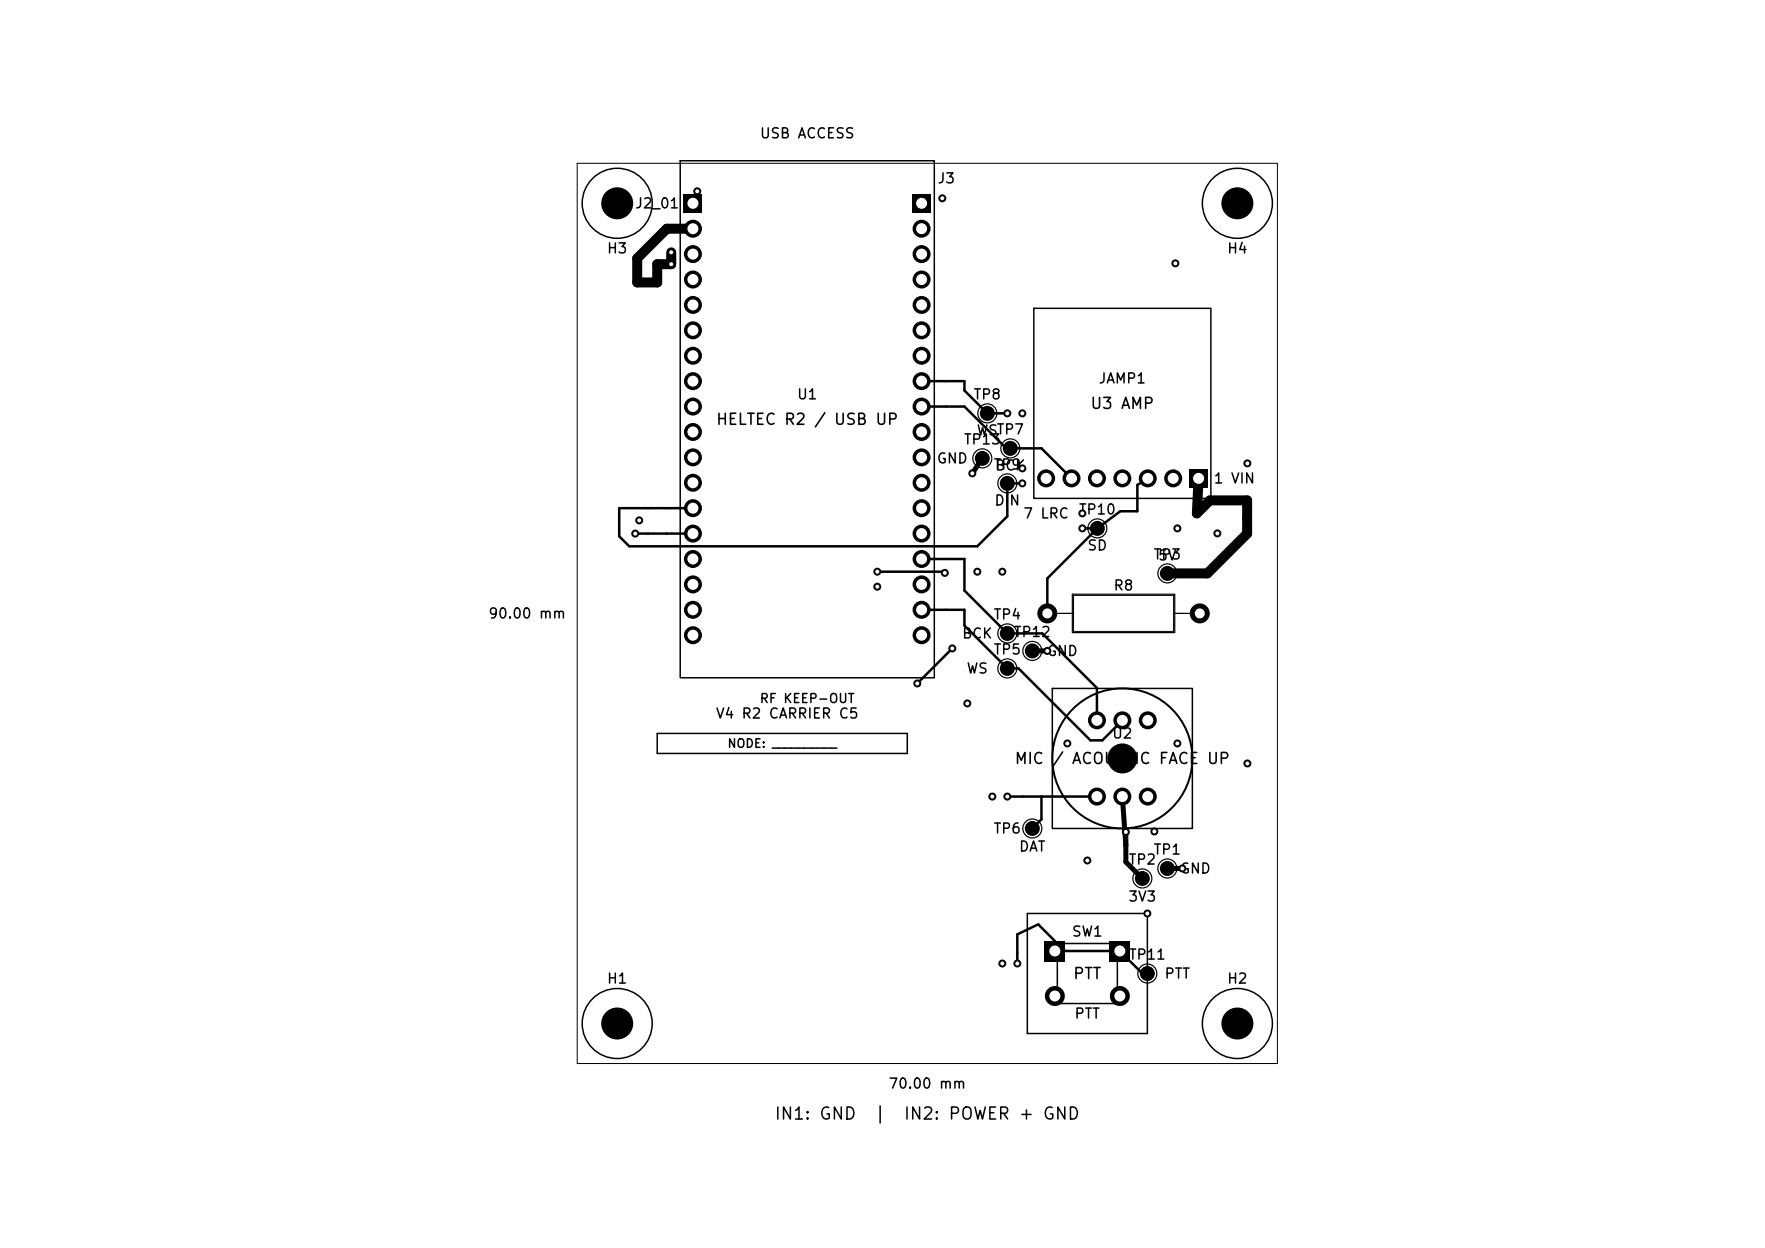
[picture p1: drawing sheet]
<svg xmlns="http://www.w3.org/2000/svg" width="297mm" height="210mm" viewBox="0 0 297 210" stroke-linecap="round" stroke-linejoin="round" font-family="sans-serif">
<defs><g id="words">
<g font-size="2">
<text x="130.2" y="188.9">IN1: GND</text>
<text x="146.9" y="188.9">|</text>
<text x="151.9" y="188.9">IN2: POWER + GND</text>
</g>
<g font-size="1.9">
<text x="120.4" y="72">HELTEC R2 / USB UP</text>
<text x="183.3" y="69.3">U3 AMP</text>
<text x="170.6" y="129">MIC / ACOUSTIC FACE UP</text>
<text x="180.4" y="165.2">PTT</text>
</g>
<g font-size="1.7">
<text x="127.7" y="23.7">USB ACCESS</text>
<text x="106.7" y="35.5">J2_01</text>
<text x="157.6" y="31.3">J3</text>
<text x="102" y="43.1">H3</text>
<text x="206.4" y="43.1">H4</text>
<text x="184.7" y="64.9">JAMP1</text>
<text x="134" y="67.6">U1</text>
<text x="163.7" y="67.6">TP8</text>
<text x="162" y="75.2">TP13</text>
<text x="164.2" y="73.7">WSTP7</text>
<text x="157.5" y="78.4">GND</text>
<text x="167.1" y="79.4">TP9</text>
<text x="167.3" y="79.6">BCK</text>
<text x="204.1" y="81.8">1 VIN</text>
<text x="167.2" y="85.5">DIN</text>
<text x="172.1" y="87.7">7 LRC</text>
<text x="181.4" y="87">TP10</text>
<text x="182.8" y="93.1">SD</text>
<text x="194" y="94.6">TP3</text>
<text x="194.7" y="94.7">5V</text>
<text x="187.3" y="99.8">R8</text>
<text x="82.1" y="104.5">90.00 mm</text>
<text x="161.8" y="107.9">BCK</text>
<text x="167.1" y="104.7">TP4</text>
<text x="170.5" y="107.6">TP12</text>
<text x="162.5" y="113.8">WS</text>
<text x="167.1" y="110.6">TP5</text>
<text x="176" y="110.8">GND</text>
<text x="120.3" y="121.3">V4 R2 CARRIER C5</text>
<text x="187" y="124.7">U2</text>
<text x="167.1" y="140.7">TP6</text>
<text x="171.3" y="143.7">DAT</text>
<text x="189.8" y="145.9">TP2</text>
<text x="194" y="144.2">TP1</text>
<text x="198.4" y="147.4">GND</text>
<text x="189.7" y="152.1">3V3</text>
<text x="180.2" y="158">SW1</text>
<text x="189.8" y="161.9">TP11</text>
<text x="102" y="165.9">H1</text>
<text x="195.8" y="165.1">PTT</text>
<text x="206.4" y="165.9">H2</text>
<text x="180.7" y="171.8">PTT</text>
<text x="149.4" y="183.6">70.00 mm</text>
</g>
<text font-size="1.5" x="127.7" y="118.7">RF KEEP-OUT</text>
<text font-size="1.4" x="122.3" y="126.2">NODE: __________</text>
</g></defs>
<g fill="#000">
<path d="M115.1 32.7h3v3h-3zM153.6 32.7h3v3h-3zM200.2 79h3v3h-3zM175.8 158.3h3.4v3.4h-3.4zM186.8 158.3h3.3v3.4h-3.3z"/>
<circle cx="116.6" cy="38.5" r="1.51"/>
<circle cx="117.3" cy="32.2" r=".67"/>
<circle cx="155.1" cy="38.5" r="1.51"/>
<circle cx="158.6" cy="33.4" r=".67"/>
<circle cx="112.9" cy="42.5" r=".67"/>
<circle cx="112.9" cy="44.5" r=".67"/>
<circle cx="116.6" cy="42.8" r="1.51"/>
<circle cx="116.6" cy="59.9" r="1.51"/>
<circle cx="116.6" cy="47" r="1.51"/>
<circle cx="116.6" cy="51.3" r="1.51"/>
<circle cx="116.6" cy="55.6" r="1.51"/>
<circle cx="155.1" cy="42.8" r="1.51"/>
<circle cx="155.1" cy="59.9" r="1.51"/>
<circle cx="155.1" cy="47" r="1.51"/>
<circle cx="155.1" cy="51.3" r="1.51"/>
<circle cx="155.1" cy="55.6" r="1.51"/>
<circle cx="197.8" cy="44.3" r=".67"/>
<circle cx="116.6" cy="64.1" r="1.51"/>
<circle cx="116.6" cy="68.4" r="1.51"/>
<circle cx="116.6" cy="72.7" r="1.51"/>
<circle cx="116.6" cy="77" r="1.51"/>
<circle cx="155.1" cy="64.1" r="1.51"/>
<circle cx="155.1" cy="68.4" r="1.51"/>
<circle cx="155.1" cy="77" r="1.51"/>
<circle cx="155.1" cy="72.7" r="1.51"/>
<circle cx="163.6" cy="79.7" r=".67"/>
<circle cx="165.3" cy="77.1" r="1.26"/>
<circle cx="166.1" cy="69.6" r="1.26"/>
<circle cx="169.5" cy="69.6" r=".67"/>
<circle cx="170" cy="75.4" r="1.26"/>
<circle cx="172" cy="69.6" r=".67"/>
<circle cx="172" cy="78.8" r=".67"/>
<circle cx="209.9" cy="78" r=".67"/>
<circle cx="106.9" cy="89.8" r=".67"/>
<circle cx="107.6" cy="87.6" r=".67"/>
<circle cx="116.6" cy="81.2" r="1.51"/>
<circle cx="116.6" cy="89.8" r="1.51"/>
<circle cx="116.6" cy="85.5" r="1.51"/>
<circle cx="116.6" cy="94.1" r="1.51"/>
<circle cx="116.6" cy="98.3" r="1.51"/>
<circle cx="147.6" cy="98.7" r=".67"/>
<circle cx="147.6" cy="96.2" r=".67"/>
<circle cx="155.1" cy="81.2" r="1.51"/>
<circle cx="155.1" cy="85.5" r="1.51"/>
<circle cx="155.1" cy="89.8" r="1.51"/>
<circle cx="155.1" cy="98.3" r="1.51"/>
<circle cx="155.1" cy="94.1" r="1.51"/>
<circle cx="159" cy="96.4" r=".67"/>
<circle cx="164.5" cy="96.2" r=".67"/>
<circle cx="168.7" cy="96.2" r=".67"/>
<circle cx="169.5" cy="81.3" r="1.26"/>
<circle cx="172" cy="81.3" r=".67"/>
<circle cx="176" cy="80.5" r="1.51"/>
<circle cx="180.3" cy="80.5" r="1.51"/>
<circle cx="182.1" cy="88.9" r=".67"/>
<circle cx="182.1" cy="86.4" r=".67"/>
<circle cx="184.6" cy="80.5" r="1.51"/>
<circle cx="184.7" cy="88.9" r="1.26"/>
<circle cx="188.9" cy="80.5" r="1.51"/>
<circle cx="193.1" cy="80.5" r="1.51"/>
<circle cx="196.4" cy="96.5" r="1.26"/>
<circle cx="197.4" cy="80.5" r="1.51"/>
<circle cx="198.1" cy="88.9" r=".67"/>
<circle cx="204.9" cy="89.8" r=".67"/>
<circle cx="116.6" cy="102.6" r="1.51"/>
<circle cx="116.6" cy="106.9" r="1.51"/>
<circle cx="154.4" cy="115" r=".67"/>
<circle cx="155.1" cy="102.6" r="1.51"/>
<circle cx="155.1" cy="106.9" r="1.51"/>
<circle cx="160.2" cy="109.1" r=".67"/>
<circle cx="162.8" cy="118.4" r=".67"/>
<circle cx="169.5" cy="106.6" r="1.26"/>
<circle cx="169.5" cy="112.5" r="1.26"/>
<circle cx="173.7" cy="109.5" r="1.26"/>
<circle cx="176.2" cy="103.2" r="1.68"/>
<circle cx="176.2" cy="109.5" r=".67"/>
<circle cx="201.9" cy="103.2" r="1.68"/>
<circle cx="167" cy="134" r=".67"/>
<circle cx="169.5" cy="134" r=".67"/>
<circle cx="173.7" cy="139.4" r="1.26"/>
<circle cx="179.6" cy="125.1" r=".67"/>
<circle cx="184.6" cy="121.2" r="1.51"/>
<circle cx="184.6" cy="134" r="1.51"/>
<circle cx="188.9" cy="121.2" r="1.51"/>
<circle cx="188.9" cy="134" r="1.51"/>
<circle cx="189.5" cy="140" r=".67"/>
<circle cx="193.1" cy="121.2" r="1.51"/>
<circle cx="193.1" cy="134" r="1.51"/>
<circle cx="194.2" cy="139.9" r=".67"/>
<circle cx="198.1" cy="125.1" r=".67"/>
<circle cx="209.9" cy="128.5" r=".67"/>
<circle cx="183" cy="144.8" r=".67"/>
<circle cx="192.2" cy="147.8" r="1.26"/>
<circle cx="193.1" cy="153.7" r=".67"/>
<circle cx="196.4" cy="146.1" r="1.26"/>
<circle cx="199" cy="146.1" r=".67"/>
<circle cx="168.7" cy="162.1" r=".67"/>
<circle cx="171.2" cy="162.1" r=".67"/>
<circle cx="177.5" cy="167.6" r="1.68"/>
<circle cx="188.4" cy="167.6" r="1.68"/>
<circle cx="193.1" cy="163.8" r="1.26"/>
</g>
<g fill="none" stroke="#000" stroke-width=".42">
<path d="M155.1 64.1h7.2v1.6l3.8 3.9h3.4M155.1 68.4h7.2l7 7h6l5 5.1M106.9 89.8h9.7M147.6 96.2h11.2l.2 .2M155.1 94.1h7.2v5.3l7.2 7.2h5.9l9.2 9.2v5.4M172 81.3h-2.5v5.6l-5 5h-58.6l-1.7-1.7v-4.7h12.4M182.1 88.9h2.6M184.7 88.9l-8.5 8.4v5.9M193.1 80.5l-1.7 1.1v4.4h-2.9l-3.8 2.9M155.1 102.6h7.2v2.7l7.2 7.2h1.9l12.1 12.1h2l3.4-3.4M160.2 109.1l-5.8 5.9M169.5 134h15.1"/>
<path d="M175.2 134v3.9l-1.5 1.5M177.5 160h10.9l3.8 3.8h.9M179.2 160l-4.5-4.5-3.5 1.7v4.9"/>
</g>
<path d="M165.3 77.1l-1.7 2.6M173.7 109.5h2.5M188.9 134l.6 8.3M189.5 140v5l2.7 2.8M196.4 146.1h2.6" fill="none" stroke="#000" stroke-width=".84"/>
<path d="M116.6 38.5h-4.4l-5 5v4h3.4v-3h2.3v-2M201.7 80.5l-.3 5.9 2.2-2.2h6.3v5.6l-6.7 6.7h-6.8" fill="none" stroke="#000" stroke-width="1.7"/>
<g fill="none" stroke="#000" stroke-width=".25">
<path d="M114.5 27h42.7v87.1h-42.7zM174 51.9h29.8v32h-29.8zM177.1 115.8h23.5v23.6h-23.5zM110.6 123.4h42.1v3.4h-42.1zM172.9 153.7h20.2v20.2h-20.2zM177.9 158.8h10.1v10.1h-10.1z"/>
<circle cx="103.9" cy="34.2" r="5.9"/>
<circle cx="208.2" cy="34.2" r="5.9"/>
<circle cx="103.9" cy="172.2" r="5.9"/>
<circle cx="208.2" cy="172.2" r="5.9"/>
</g>
<g fill="none" stroke="#000" stroke-width=".2">
<path d="M180.4 100h17.3v6.5h-17.3zM178.3 103.2h2.1M197.7 103.2h2.2"/>
<circle cx="165.3" cy="77.1" r="1.6"/>
<circle cx="166.1" cy="69.6" r="1.6"/>
<circle cx="170" cy="75.4" r="1.6"/>
<circle cx="169.5" cy="81.3" r="1.6"/>
<circle cx="184.7" cy="88.9" r="1.6"/>
<circle cx="196.4" cy="96.5" r="1.6"/>
<circle cx="169.5" cy="112.5" r="1.6"/>
<circle cx="169.5" cy="106.6" r="1.6"/>
<circle cx="173.7" cy="109.5" r="1.6"/>
<circle cx="173.7" cy="139.4" r="1.6"/>
<circle cx="192.2" cy="147.8" r="1.6"/>
<circle cx="196.4" cy="146.1" r="1.6"/>
<circle cx="193.1" cy="163.8" r="1.6"/>
</g>
<circle cx="188.9" cy="127.6" r="11.8" fill="none" stroke="#000" stroke-width=".34"/>
<path d="M97.1 27.5h117.9v151.5h-117.9zM176.2 103.2h4.4M180.6 100.2h16.9v6.1h-16.9zM197.5 103.2h4.4" fill="none" stroke="#000" stroke-width=".17"/>
<g fill="#fff">
<circle cx="169.5" cy="69.6" r=".34"/>
<circle cx="171.2" cy="162.1" r=".34"/>
<circle cx="154.4" cy="115" r=".34"/>
<circle cx="160.2" cy="109.1" r=".34"/>
<circle cx="182.1" cy="86.4" r=".34"/>
<circle cx="168.7" cy="96.2" r=".34"/>
<circle cx="163.6" cy="79.7" r=".34"/>
<circle cx="162.8" cy="118.4" r=".34"/>
<circle cx="209.9" cy="78" r=".34"/>
<circle cx="204.9" cy="89.8" r=".34"/>
<circle cx="194.2" cy="139.9" r=".34"/>
<circle cx="158.6" cy="33.4" r=".34"/>
<circle cx="168.7" cy="162.1" r=".34"/>
<circle cx="183" cy="144.8" r=".34"/>
<circle cx="197.8" cy="44.3" r=".34"/>
<circle cx="199" cy="146.1" r=".34"/>
<circle cx="167" cy="134" r=".34"/>
<circle cx="209.9" cy="128.5" r=".34"/>
<circle cx="198.1" cy="88.9" r=".34"/>
<circle cx="198.1" cy="125.1" r=".34"/>
<circle cx="147.6" cy="98.7" r=".34"/>
<circle cx="176.2" cy="109.5" r=".34"/>
<circle cx="172" cy="78.8" r=".34"/>
<circle cx="172" cy="69.6" r=".34"/>
<circle cx="107.6" cy="87.6" r=".34"/>
<circle cx="193.1" cy="153.7" r=".34"/>
<circle cx="179.6" cy="125.1" r=".34"/>
<circle cx="117.3" cy="32.2" r=".34"/>
<circle cx="169.5" cy="134" r=".34"/>
<circle cx="189.5" cy="140" r=".34"/>
<circle cx="112.9" cy="42.5" r=".34"/>
<circle cx="112.9" cy="44.5" r=".34"/>
<circle cx="147.6" cy="96.2" r=".34"/>
<circle cx="182.1" cy="88.9" r=".34"/>
<circle cx="106.9" cy="89.8" r=".34"/>
<circle cx="164.5" cy="96.2" r=".34"/>
<circle cx="159" cy="96.4" r=".34"/>
<circle cx="172" cy="81.3" r=".34"/>
<circle cx="177.5" cy="160" r=".93"/>
<circle cx="188.4" cy="160" r=".93"/>
<circle cx="177.5" cy="167.6" r=".93"/>
<circle cx="188.4" cy="167.6" r=".93"/>
</g>
<circle cx="188.9" cy="127.6" r="2.52" fill="#000"/>
<g fill="#fff">
<circle cx="193.1" cy="134" r=".93"/>
<circle cx="193.1" cy="121.2" r=".93"/>
<circle cx="184.6" cy="121.2" r=".93"/>
<circle cx="184.6" cy="134" r=".93"/>
<circle cx="188.9" cy="134" r=".93"/>
<circle cx="188.9" cy="121.2" r=".93"/>
</g>
<circle cx="103.9" cy="34.2" r="2.69" fill="#000"/>
<g fill="#fff">
<circle cx="201.7" cy="80.5" r=".93"/>
<circle cx="197.4" cy="80.5" r=".93"/>
<circle cx="193.1" cy="80.5" r=".93"/>
<circle cx="188.9" cy="80.5" r=".93"/>
<circle cx="184.6" cy="80.5" r=".93"/>
<circle cx="180.3" cy="80.5" r=".93"/>
<circle cx="176" cy="80.5" r=".93"/>
</g>
<circle cx="208.2" cy="172.2" r="2.69" fill="#000"/>
<g fill="#fff">
<circle cx="176.2" cy="103.2" r=".84"/>
<circle cx="201.9" cy="103.2" r=".84"/>
</g>
<circle cx="208.2" cy="34.2" r="2.69" fill="#000"/>
<g fill="#fff">
<circle cx="116.6" cy="34.2" r=".93"/>
<circle cx="116.6" cy="38.5" r=".93"/>
<circle cx="116.6" cy="42.8" r=".93"/>
<circle cx="116.6" cy="47" r=".93"/>
<circle cx="116.6" cy="51.3" r=".93"/>
<circle cx="116.6" cy="55.6" r=".93"/>
<circle cx="116.6" cy="59.9" r=".93"/>
<circle cx="116.6" cy="64.1" r=".93"/>
<circle cx="116.6" cy="68.4" r=".93"/>
<circle cx="116.6" cy="72.7" r=".93"/>
<circle cx="116.6" cy="77" r=".93"/>
<circle cx="116.6" cy="81.2" r=".93"/>
<circle cx="116.6" cy="85.5" r=".93"/>
<circle cx="116.6" cy="89.8" r=".93"/>
<circle cx="116.6" cy="94.1" r=".93"/>
<circle cx="116.6" cy="98.3" r=".93"/>
<circle cx="116.6" cy="102.6" r=".93"/>
<circle cx="116.6" cy="106.9" r=".93"/>
<circle cx="155.1" cy="34.2" r=".93"/>
<circle cx="155.1" cy="38.5" r=".93"/>
<circle cx="155.1" cy="42.8" r=".93"/>
<circle cx="155.1" cy="47" r=".93"/>
<circle cx="155.1" cy="51.3" r=".93"/>
<circle cx="155.1" cy="55.6" r=".93"/>
<circle cx="155.1" cy="59.9" r=".93"/>
<circle cx="155.1" cy="64.1" r=".93"/>
<circle cx="155.1" cy="68.4" r=".93"/>
<circle cx="155.1" cy="72.7" r=".93"/>
<circle cx="155.1" cy="77" r=".93"/>
<circle cx="155.1" cy="81.2" r=".93"/>
<circle cx="155.1" cy="85.5" r=".93"/>
<circle cx="155.1" cy="89.8" r=".93"/>
<circle cx="155.1" cy="94.1" r=".93"/>
<circle cx="155.1" cy="98.3" r=".93"/>
<circle cx="155.1" cy="102.6" r=".93"/>
<circle cx="155.1" cy="106.9" r=".93"/>
</g>
<circle cx="103.9" cy="172.2" r="2.69" fill="#000"/>
<use href="#words"/>
</svg>
